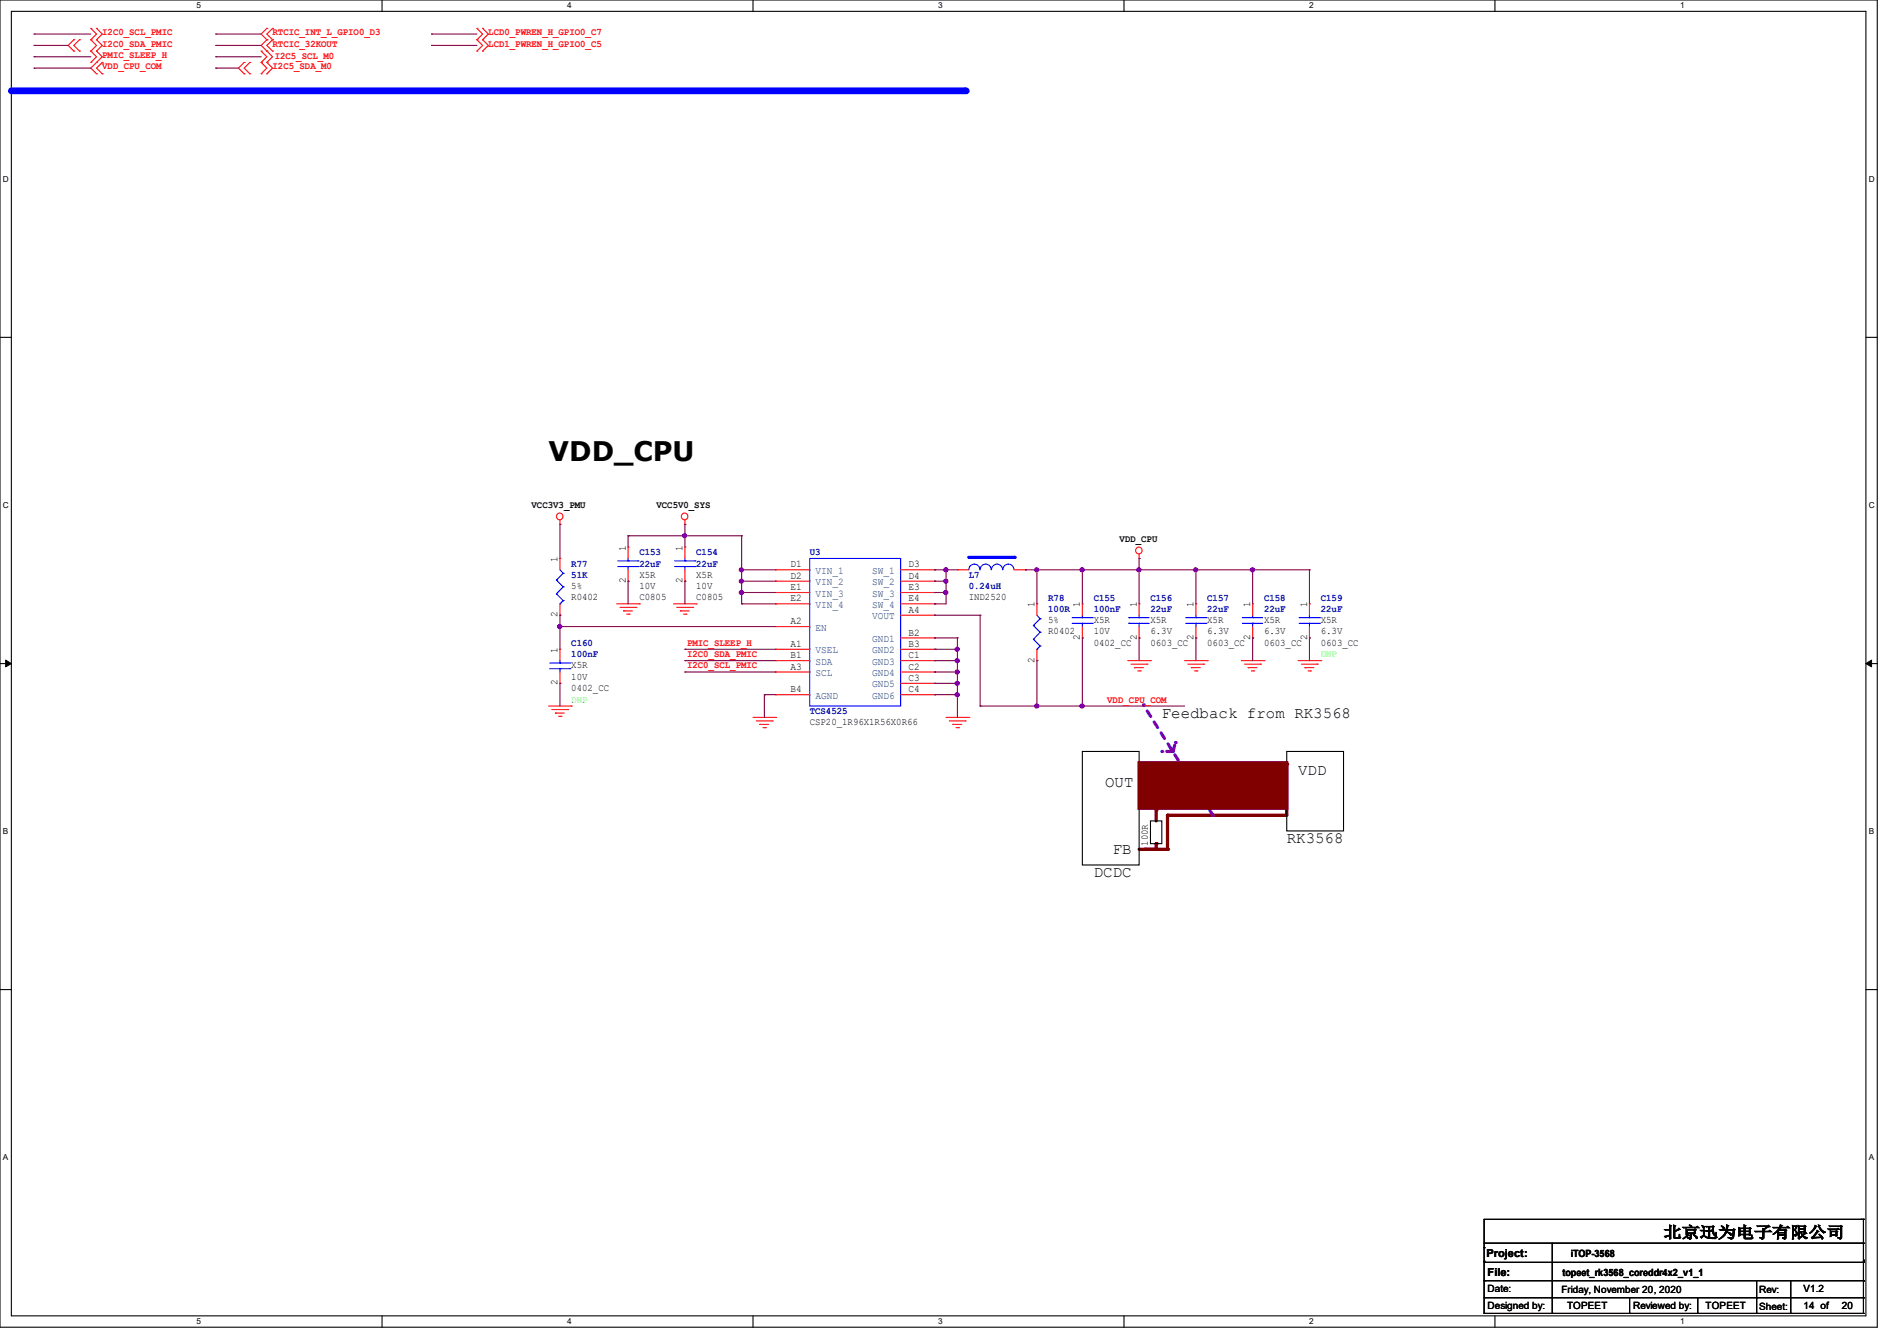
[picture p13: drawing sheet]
<svg xmlns="http://www.w3.org/2000/svg" width="297mm" height="210mm" viewBox="0 0 297 210" stroke-linecap="round" stroke-linejoin="round" font-family="sans-serif">
<defs><g id="words">
<text font-size="4.2" x="85.9" y="72.1">VDD_CPU</text>
<g font-size="2.5">
<text x="181.9" y="112.5">Feedback from RK3568</text>
<text x="173" y="123.2">OUT</text>
<text x="203.2" y="121.4">VDD</text>
<text x="171.2" y="137.4">DCDC</text>
<text x="174.2" y="133.7">FB</text>
<text x="201.5" y="132.1">RK3568</text>
<text x="260.5" y="193.8">北京迅为电子有限公司</text>
</g>
<g font-size="1.7">
<text x="232.7" y="196.8">Project:</text>
<text x="232.9" y="199.9">File:</text>
</g>
<g font-size="1.6" fill="#f00">
<text x="16" y="5.5">I2C0_SCL_PMIC</text>
<text x="42.7" y="5.5">RTCIC_INT_L_GPIO0_D3</text>
<text x="76.5" y="5.5">LCD0_PWREN_H_GPIO0_C7</text>
<text x="16" y="9.1">PMIC_SLEEP_H</text>
<text x="16" y="10.9">VDD_CPU_COM</text>
<text x="16" y="7.3">I2C0_SDA_PMIC</text>
<text x="42.7" y="10.9">I2C5_SDA_M0</text>
<text x="42.7" y="7.3">RTCIC_32KOUT</text>
<text x="43" y="9.3">I2C5_SCL_M0</text>
<text x="76.5" y="7.3">LCD1_PWREN_H_GPIO0_C5</text>
<text x="107.6" y="101.1">PMIC_SLEEP_H</text>
<text x="107.6" y="102.9">I2C0_SDA_PMIC</text>
<text x="107.6" y="104.7">I2C0_SCL_PMIC</text>
<text x="173.4" y="110">VDD_CPU_COM</text>
</g>
<g font-size="1.6">
<text x="83.2" y="79.5">VCC3V3_PMU</text>
<text x="102.8" y="79.5">VCC5V0_SYS</text>
<text x="87.3" y="88" transform="rotate(-90 87.3 88)">1</text>
<text x="98" y="86.2" transform="rotate(-90 98 86.2)">1</text>
<text x="106.9" y="86.2" transform="rotate(-90 106.9 86.2)">1</text>
<text x="123.8" y="88.9">D1</text>
<text x="142.2" y="88.9">D3</text>
<text x="175.3" y="84.8">VDD_CPU</text>
<text x="89.4" y="94">R0402</text>
<text x="89.4" y="92.2">5%</text>
<text x="98" y="91.4" transform="rotate(-90 98 91.4)">2</text>
<text x="100.1" y="94">C0805</text>
<text x="100.1" y="90.5">X5R</text>
<text x="100.1" y="92.2">10V</text>
<text x="106.9" y="91.4" transform="rotate(-90 106.9 91.4)">2</text>
<text x="109" y="94">C0805</text>
<text x="109" y="90.5">X5R</text>
<text x="109" y="92.2">10V</text>
<text x="123.8" y="90.6">D2</text>
<text x="123.8" y="92.4">E1</text>
<text x="123.8" y="94.2">E2</text>
<text x="142.2" y="90.6">D4</text>
<text x="142.2" y="92.4">E3</text>
<text x="142.2" y="94.2">E4</text>
<text x="142.2" y="96">A4</text>
<text x="151.7" y="94">IND2520</text>
<text x="162" y="95.1" transform="rotate(-90 162 95.1)">1</text>
<text x="169.1" y="95.1" transform="rotate(-90 169.1 95.1)">1</text>
<text x="178" y="95.1" transform="rotate(-90 178 95.1)">1</text>
<text x="186.9" y="95.1" transform="rotate(-90 186.9 95.1)">1</text>
<text x="195.8" y="95.1" transform="rotate(-90 195.8 95.1)">1</text>
<text x="204.6" y="95.1" transform="rotate(-90 204.6 95.1)">1</text>
<text x="87.3" y="96.7" transform="rotate(-90 87.3 96.7)">2</text>
<text x="123.8" y="101.3">A1</text>
<text x="123.8" y="97.7">A2</text>
<text x="142.2" y="99.5">B2</text>
<text x="142.2" y="101.3">B3</text>
<text x="164.1" y="99.4">R0402</text>
<text x="164.1" y="97.6">5%</text>
<text x="169.1" y="100.2" transform="rotate(-90 169.1 100.2)">2</text>
<text x="171.2" y="101.1">0402_CC</text>
<text x="171.2" y="97.6">X5R</text>
<text x="171.2" y="99.4">10V</text>
<text x="178" y="100.2" transform="rotate(-90 178 100.2)">2</text>
<text x="180.1" y="101.1">0603_CC</text>
<text x="180.1" y="97.6">X5R</text>
<text x="180.1" y="99.4">6.3V</text>
<text x="186.9" y="100.2" transform="rotate(-90 186.9 100.2)">2</text>
<text x="189" y="101.1">0603_CC</text>
<text x="189" y="97.6">X5R</text>
<text x="189" y="99.4">6.3V</text>
<text x="195.8" y="100.2" transform="rotate(-90 195.8 100.2)">2</text>
<text x="197.9" y="101.1">0603_CC</text>
<text x="197.9" y="97.6">X5R</text>
<text x="197.9" y="99.4">6.3V</text>
<text x="204.6" y="100.2" transform="rotate(-90 204.6 100.2)">2</text>
<text x="206.8" y="101.1">0603_CC</text>
<text x="206.8" y="97.6">X5R</text>
<text x="206.8" y="99.4">6.3V</text>
<text x="87.3" y="107.4" transform="rotate(-90 87.3 107.4)">2</text>
<text x="87.3" y="102.2" transform="rotate(-90 87.3 102.2)">1</text>
<text x="89.4" y="104.7">X5R</text>
<text x="89.4" y="106.5">10V</text>
<text x="123.8" y="103.1">B1</text>
<text x="123.8" y="104.9">A3</text>
<text x="142.2" y="103.1">C1</text>
<text x="142.2" y="104.9">C2</text>
<text x="142.2" y="106.6">C3</text>
<text x="162" y="103.8" transform="rotate(-90 162 103.8)">2</text>
<text x="89.4" y="108.2">0402_CC</text>
<text x="123.8" y="108.4">B4</text>
<text x="126.8" y="113.6">CSP20_1R96X1R56X0R66</text>
<text x="142.2" y="108.4">C4</text>
<text x="179.7" y="132.5" transform="rotate(-90 179.7 132.5)">100R</text>
<text x="245.9" y="196.9">iTOP-3568</text>
<text x="232.9" y="202.4">Date:</text>
<text x="244.5" y="202.5">Friday, November 20, 2020</text>
<text x="244.7" y="199.9">topeet_rk3568_coreddr4x2_v1_1</text>
<text x="275.4" y="202.5">Rev:</text>
<text x="282.4" y="202.3">V1.2</text>
<text x="232.9" y="205">Designed by:</text>
<text x="245.4" y="205">TOPEET</text>
<text x="255.7" y="205">Reviewed by:</text>
<text x="267" y="205">TOPEET</text>
<text x="275.4" y="205.2">Sheet:</text>
<text x="282.4" y="205">14 of</text>
<text x="288.4" y="205">20</text>
</g>
<g font-size="1.6" fill="#000080">
<text x="89.4" y="88.7">R77</text>
<text x="100.1" y="87">C153</text>
<text x="100.1" y="88.7">22uF</text>
<text x="109" y="87">C154</text>
<text x="109" y="88.7">22uF</text>
<text x="126.8" y="87">U3</text>
<text x="89.4" y="90.5">51K</text>
<text x="151.7" y="90.5">L7</text>
<text x="151.7" y="92.3">0.24uH</text>
<text x="164.1" y="94.1">R78</text>
<text x="164.1" y="95.8">100R</text>
<text x="171.2" y="94.1">C155</text>
<text x="171.2" y="95.8">100nF</text>
<text x="180.1" y="94.1">C156</text>
<text x="180.1" y="95.8">22uF</text>
<text x="189" y="94.1">C157</text>
<text x="189" y="95.8">22uF</text>
<text x="197.9" y="94.1">C158</text>
<text x="197.9" y="95.8">22uF</text>
<text x="206.8" y="94.1">C159</text>
<text x="206.8" y="95.8">22uF</text>
<text x="89.4" y="101.2">C160</text>
<text x="89.4" y="103">100nF</text>
<text x="126.8" y="111.8">TCS4525</text>
</g>
<g font-size="1.6" fill="#004080">
<text x="127.7" y="89.9">VIN_1</text>
<text x="136.6" y="89.9">SW_1</text>
<text x="127.7" y="91.7">VIN_2</text>
<text x="127.7" y="93.4">VIN_3</text>
<text x="127.7" y="95.2">VIN_4</text>
<text x="136.6" y="91.7">SW_2</text>
<text x="136.6" y="93.4">SW_3</text>
<text x="136.6" y="95.2">SW_4</text>
<text x="127.7" y="98.8">EN</text>
<text x="136.6" y="100.5">GND1</text>
<text x="136.6" y="97">VOUT</text>
<text x="127.7" y="102.3">VSEL</text>
<text x="127.7" y="104.1">SDA</text>
<text x="127.7" y="105.9">SCL</text>
<text x="136.6" y="102.3">GND2</text>
<text x="136.6" y="104.1">GND3</text>
<text x="136.6" y="105.9">GND4</text>
<text x="136.6" y="107.7">GND5</text>
<text x="127.7" y="109.4">AGND</text>
<text x="136.6" y="109.4">GND6</text>
</g>
<g font-size="1.6" fill="#0f0">
<text x="206.8" y="102.9">DNP</text>
<text x="89.4" y="110">DNP</text>
</g>
<g font-size="1.3">
<text x="30.8" y="1.3">5</text>
<text x="88.8" y="1.3">4</text>
<text x="146.9" y="1.3">3</text>
<text x="205" y="1.3">2</text>
<text x="263.1" y="1.3">1</text>
<text x=".5" y="28.4">D</text>
<text x="292.6" y="28.4">D</text>
<text x=".5" y="79.5">C</text>
<text x="292.6" y="79.5">C</text>
<text x=".5" y="130.6">B</text>
<text x="292.6" y="130.6">B</text>
<text x=".5" y="181.7">A</text>
<text x="292.6" y="181.7">A</text>
<text x="30.8" y="207.4">5</text>
<text x="88.8" y="207.4">4</text>
<text x="146.9" y="207.4">3</text>
<text x="205" y="207.4">2</text>
<text x="263.1" y="207.4">1</text>
</g>
</g></defs>
<path d="M0 0h293.9v207.9h-293.9zM1.8 1.8h290.3v204.3h-290.3z" fill="none" stroke="#000" stroke-width=".17"/>
<g fill="#fff">
<path d="M30.8 .2h.7v1.4h-.7z"/>
<path d="M30.8 206.2h.7v1.4h-.7z"/>
</g>
<path d="M59.8 0v1.8M59.8 206.1v1.8" fill="none" stroke="#000" stroke-width=".17"/>
<g fill="#fff">
<path d="M88.8 .2h.7v1.4h-.7z"/>
<path d="M88.8 206.2h.7v1.4h-.7z"/>
</g>
<path d="M117.9 0v1.8M117.9 206.1v1.8" fill="none" stroke="#000" stroke-width=".17"/>
<g fill="#fff">
<path d="M146.9 .2h.7v1.4h-.7z"/>
<path d="M146.9 206.2h.7v1.4h-.7z"/>
</g>
<path d="M176 0v1.8M176 206.1v1.8" fill="none" stroke="#000" stroke-width=".17"/>
<g fill="#fff">
<path d="M205 .2h.7v1.4h-.7z"/>
<path d="M205 206.2h.7v1.4h-.7z"/>
</g>
<path d="M234.1 0v1.8M234.1 206.1v1.8" fill="none" stroke="#000" stroke-width=".17"/>
<g fill="#fff">
<path d="M263.1 .2h.6v1.4h-.6z"/>
<path d="M263.1 206.2h.6v1.4h-.6z"/>
<path d="M.5 27.3h.9v1.4h-.9z"/>
<path d="M292.6 27.3h.9v1.4h-.9z"/>
<path d="M.5 78.4h.9v1.4h-.9z"/>
<path d="M292.6 78.4h.9v1.4h-.9z"/>
</g>
<path d="M0 52.8h1.8M292.1 52.8h1.8" fill="none" stroke="#000" stroke-width=".17"/>
<g fill="#fff">
<path d="M.5 129.5h.8v1.4h-.8z"/>
<path d="M292.6 129.5h.8v1.4h-.8z"/>
</g>
<path d="M0 103.9h1.8M292.1 103.9h1.8" fill="none" stroke="#000" stroke-width=".17"/>
<path d="M.9 103.4l.9 .5-.9 .5zM292.1 103.9l.9-.5v1z" fill="#000" stroke="#000" stroke-width=".16"/>
<g fill="#fff">
<path d="M.5 180.5h.8v1.4h-.8z"/>
<path d="M292.6 180.5h.8v1.4h-.8z"/>
</g>
<path d="M0 155h1.8M292.1 155h1.8" fill="none" stroke="#000" stroke-width=".17"/>
<path d="M201.5 119.7v8" fill="none" stroke="#800000" stroke-width=".51"/>
<circle cx="201.5" cy="119.7" r=".25" fill="#800000"/>
<path d="M182.8 127.7h18.7" fill="none" stroke="#800000" stroke-width=".51"/>
<circle cx="182.8" cy="127.7" r=".25" fill="#800000"/>
<path d="M181 132.1v.9" fill="none" stroke="#800000" stroke-width=".51"/>
<circle cx="181" cy="132.1" r=".25" fill="#800000"/>
<path d="M181 126.8v1.8" fill="none" stroke="#800000" stroke-width=".51"/>
<circle cx="181" cy="126.8" r=".25" fill="#800000"/>
<path d="M180.1 128.6h1.8v3.5h-1.8z" fill="none" stroke="#000" stroke-width=".17"/>
<path d="M182.8 127.7v5.3" fill="none" stroke="#800000" stroke-width=".51"/>
<circle cx="182.8" cy="133" r=".25" fill="#800000"/>
<path d="M178.4 133h2.6" fill="none" stroke="#800000" stroke-width=".51"/>
<circle cx="181" cy="133" r=".25" fill="#800000"/>
<path d="M179.2 133h3.6" fill="none" stroke="#800000" stroke-width=".51"/>
<circle cx="179.2" cy="133" r=".25" fill="#800000"/>
<path d="M189.9 127.7l-10.9-17.3" fill="none" stroke="#8000ff" stroke-width=".51" stroke-dasharray="1 1"/>
<circle cx="179" cy="110.4" r=".25" fill="#8000ff" stroke-dasharray="1 1"/>
<path d="M183.7 117.7l.3-1.4" fill="none" stroke="#8000ff" stroke-width=".51" stroke-dasharray="1 1"/>
<circle cx="184" cy="116.3" r=".25" fill="#8000ff" stroke-dasharray="1 1"/>
<path d="M183.7 117.7h-1.8" fill="none" stroke="#8000ff" stroke-width=".51" stroke-dasharray="1 1"/>
<circle cx="181.9" cy="117.7" r=".25" fill="#8000ff" stroke-dasharray="1 1"/>
<path d="M169.5 117.7h8.9v17.8h-8.9zM201.5 117.7h8.9v12.4h-8.9z" fill="none" stroke="#000" stroke-width=".17"/>
<path d="M178.4 119.5h23.1v7.1h-23.1z" fill-rule="evenodd" fill="#800000" stroke="#800000" stroke-width=".51"/>
<path d="M1.8 14.2h149.3" fill="none" stroke="#00f" stroke-width="1.1"/>
<circle cx="151.1" cy="14.2" r=".53" fill="#00f"/>
<g fill="none" stroke="#f00" stroke-width=".17">
<path d="M11.6 8h.1M11.6 6.2h.1M11.6 6.2l-.9 .9 .9 .9M12.4 6.2h.1M12.4 8h.1M12.4 6.2l-.8 .9 .8 .9M14.2 8h.1M14.2 9.8h.1M14.2 6.2h.1M14.2 4.4h.1M14.2 8l.9 .9-.9 .9M14.2 4.4l.9 .9-.9 .9"/>
<path d="M14.2 6.2l.9 .9-.9 .9M15.1 8h.1M15.1 9.8h.1M15.1 11.6h.1M15.1 6.2h.1M15.1 4.4h.1M15.1 8l.9 .9-1.8 1.8 .9 .9M15.1 4.4l.9 .9-.9 .9M15.1 6.2l.9 .9-.9 .9M16 11.6h.1M16 9.8h.1M16 9.8l-.9 .9 .9 .9"/>
<path d="M38.2 11.6h.1M38.2 9.8h.1M38.2 9.8l-.9 .9 .9 .9M39.1 9.8h.1M39.1 11.6h.1M39.1 9.8l-.9 .9 .9 .9M40.9 9.8h.1M40.9 11.6h.1M40.9 8h.1M40.9 9.8l.9 .9-.9 .9M40.9 8l.9 .9-.9 .9M41.8 9.8h.1"/>
<path d="M41.8 11.6h.1M41.8 8h.1M41.8 4.4h.1M41.8 6.2h.1M41.8 6.2l-.9 .9 1.8 1.8-.9 .9M41.8 9.8l.9 .9-.9 .9M41.8 4.4l-.9 .9 .9 .9M42.7 6.2h.1M42.7 4.4h.1M42.7 8h.1M42.7 6.2l-.9 .9 .9 .9M42.7 4.4l-.9 .9 .9 .9"/>
<path d="M74.7 6.2h.1M74.7 4.4h.1M74.7 8h.1M74.7 4.4l.9 .9-.9 .9M74.7 6.2l.9 .9-.9 .9M75.6 6.2h.1M75.6 4.4h.1M75.6 8h.1M75.6 4.4l.9 .9-.9 .9M75.6 6.2l.9 .9-.9 .9M87.7 82.1h.1M87.7 81.4v.7"/>
<path d="M96.6 94.6h3.5M97.1 95.1h2.5M97.6 95.7h.1M97.6 95.7h1.4M98.1 96.2h.4M98.3 85.7h.1M98.3 91h.1M98.3 85.7v1.8M98.3 89.2v1.8M98.5 96.2h.1M99.6 95.1h.1M100.1 94.6h.1"/>
<path d="M105.5 94.6h3.5M106 95.1h2.5M106.5 95.7h.1M106.5 95.7h1.4M107 96.2h.4M107.2 82.1h.1M107.2 85.7h.1M107.2 91h.1M107.2 81.4v.7M107.2 85.7v1.8M107.2 89.2v1.8M107.4 96.2h.1"/>
<path d="M108.5 95.1h.1M109 94.6h.1M162.3 94.6h.1M162.3 94.6v1.8M169.5 94.6h.1M169.5 99.9h.1M169.5 94.6v1.8M169.5 98.1v1.8M178.4 87.5h.1M178.4 94.6h.1M178.4 99.9h.1M178.4 86.8v.7"/>
<path d="M178.4 94.6v1.8M178.4 98.1v1.8M187.2 94.6h.1M187.2 99.9h.1M187.2 94.6v1.8M187.2 98.1v1.8M85.9 110.6h3.6M86.4 111.1h2.5M87 111.7h.1M87 111.7h1.3M87.5 112.2h.3M87.7 101.7h.1"/>
<path d="M87.7 107h.1M87.7 101.7v1.8M87.7 105.2v1.8M87.8 112.2h.1M88.9 111.1h.1M89.5 110.6h.1M117.9 112.4h3.6M118.4 112.9h2.5M119 113.5h.1M119 113.5h1.4M119.5 114h.3M119.8 114h.1"/>
<path d="M120.9 112.9h.1M121.5 112.4h.1M148.1 112.4h3.6M148.6 112.9h2.5M149.2 113.5h.1M149.2 113.5h1.4M149.7 114h.4M150.1 114h.1M151.1 112.9h.1M151.7 112.4h.1M162.3 103.5h.1M162.3 101.7v1.8"/>
<path d="M176.6 103.5h3.5M177.1 104h2.5M177.6 104.6h.1M177.6 104.6h1.4M178.1 105.1h.4M178.5 105.1h.1M179.6 104h.1M180.1 103.5h.1M185.5 103.5h3.5M186 104h2.5M186.5 104.6h.1M186.5 104.6h1.4"/>
<path d="M187 105.1h.4M187.4 105.1h.1M188.5 104h.1M189 103.5h.1M194.4 103.5h3.5M194.9 104h2.5M195.4 104.6h.1M195.4 104.6h1.4M195.9 105.1h.4M196.3 105.1h.1M197.4 104h.1M197.9 103.5h.1"/>
<path d="M203.2 103.5h3.6M203.8 104h2.4M204.3 104.6h.1M204.3 104.6h1.4M204.8 105.1h.4M205.2 105.1h.1M206.2 104h.1M206.8 103.5h.1"/>
<circle cx="87.6" cy="80.9" r=".52"/>
<circle cx="107.2" cy="80.9" r=".52"/>
<circle cx="178.3" cy="86.2" r=".52"/>
</g>
<g fill="none" stroke="#000" stroke-width=".17">
<path d="M232.4 195.4h.1M232.4 197.5h.1M232.4 194.7h59.4M232.4 197.7h59.4M243 194.7v11M291.4 191h.1M291.8 194.7h.1M291.8 191h.1M291.8 197.7h.1M291.8 197.4h.1M291.8 197.5h.1M291.8 191h-59.4v14.7"/>
<path d="M291.8 191v14.7M232.4 200.6h.1M232.4 205.7h.1M232.4 200.6h59.4M232.4 205.7h59.4M232.4 203.2h59.4M243 205.7h.1M255.1 205.7h.1M255.1 203.2v2.5M265.8 205.7h.1M265.8 203.2v2.5M275 205.7h.1"/>
<path d="M275 203.2h.1M275 200.6v5.1M280.4 205.7h.1M280.4 200.6v5.1M291.8 200.6h.1M291.8 203.2h.1M291.8 205.7h.1"/>
</g>
<g fill="none" stroke="#00f" stroke-width=".17">
<path d="M96.7 88.7h3.2M96.7 87.8h3.2M98.3 87.8h.1M98.3 88.7h.1M98.3 87.5v.3M98.3 88.7v.5M99.9 88.7h.1M99.9 87.8h.1M105.6 88.7h3.2M105.6 87.8h3.2M107.2 87.8h.1M107.2 88.7h.1"/>
<path d="M107.2 87.5v.3M107.2 88.7v.5M108.8 88.7h.1M108.8 87.8h.1M153.4 89.2a.87 .87 0 0 0-.9-.9 .87 .87 0 0 0-.8 .9M155.2 89.2a.87 .87 0 0 0-.9-.9 .87 .87 0 0 0-.8 .9M157 89.2a.87 .87 0 0 0-.9-.9 .87 .87 0 0 0-.9 .9M158.7 89.2a.87 .87 0 0 0-.8-.9 .87 .87 0 0 0-.9 .9M161.8 98h.1M161.8 98l1.1 1M162.3 96.4l.6 .5M162.9 96.9h.1"/>
<path d="M162.9 99h.1M162.9 96.9l-1.1 1.1M162.9 99l-1.1 1.1M167.9 97.6h3.1M167.9 96.7h3.1M169.5 96.7h.1M169.5 97.6h.1M169.5 96.4v.3M169.5 97.6v.5M171 97.6h.1M171 96.7h.1M176.7 97.6h.1"/>
<path d="M176.7 96.7h.1M176.7 97.6h3.2M176.7 96.7h3.2M178.4 96.7h.1M178.4 97.6h.1M178.4 96.4v.3M178.4 97.6v.5M185.6 97.6h3.2M185.6 96.7h3.2M187.2 96.7h.1M187.2 97.6h.1M187.2 96.4v.3"/>
<path d="M187.2 97.6v.5M188.8 97.6h.1M188.8 96.7h.1M86.1 104.7h3.1M86.1 103.8h3.1M87.7 103.8h.1M87.7 104.7h.1M87.7 103.5v.3M87.7 104.7v.5M89.2 104.7h.1M89.2 103.8h.1M161.8 100.1h.1"/>
<path d="M161.8 100.1l1.1 1.1M162.3 101.7h.1M162.9 101.2h.1M162.9 101.2l-.6 .5"/>
</g>
<path d="M151.7 87.3h7.1" fill="none" stroke="#00f" stroke-width=".51"/>
<circle cx="158.8" cy="87.3" r=".25" fill="#00f"/>
<g fill="none" stroke="#f00" stroke-width=".17">
<path d="M87.7 87.5h.1M87.7 96.4h.1M87.7 87.5v1.7M87.7 94.6v1.8M121.5 89.2h.1M121.5 91h.1M121.5 92.8h.1M121.5 94.6h.1M121.5 98.1h.1M121.5 89.2h5.3M121.5 91h5.3M121.5 92.8h5.3"/>
<path d="M121.5 94.6h5.3M121.5 98.1h5.3M141 89.2h5.3M141 91h5.3M141 92.8h5.3M141 94.6h5.3M141 99.9h5.3M141 96.4h5.3M146.3 89.2h.1M146.3 91h.1M146.3 92.8h.1M146.3 94.6h.1"/>
<path d="M146.3 99.9h.1M146.3 96.4h.1M149.9 89.2h.1M149.9 89.2h1.8M158.8 89.2h1.8M160.6 89.2h.1M196.1 94.6h.1M196.1 99.9h.1M196.1 94.6v1.8M196.1 98.1v1.8M205 94.6h.1M205 99.9h.1"/>
<path d="M205 94.6v1.8M205 98.1v1.8M121.5 101.7h.1M121.5 103.5h.1M121.5 108.8h.1M121.5 105.2h.1M121.5 101.7h5.3M121.5 103.5h5.3M121.5 105.2h5.3M121.5 108.8h5.3M141 101.7h5.3M141 103.5h5.3"/>
<path d="M141 105.2h5.3M141 107h5.3M141 108.8h5.3M146.3 101.7h.1M146.3 103.5h.1M146.3 105.2h.1M146.3 107h.1M146.3 108.8h.1"/>
</g>
<g fill="none" stroke="#00f" stroke-width=".17">
<path d="M87.1 90.8h.1M87.1 93h.1M87.1 90.8l1.1 1.1M87.1 93l1.1 1.1M87.7 94.6h.1M87.7 89.2l.5 .6M88.2 89.8h.1M88.2 91.9h.1M88.2 94.1h.1M88.2 89.8l-1.1 1M88.2 91.9l-1.1 1.1M88.2 94.1l-.5 .5"/>
<path d="M126.8 87.5h14.2v23.1h-14.2zM194.5 97.6h.1M194.5 96.7h.1M194.5 97.6h3.2M194.5 96.7h3.2M196.1 96.7h.1M196.1 97.6h.1M196.1 96.4v.3M196.1 97.6v.5M203.4 97.6h3.2M203.4 96.7h3.2M205 96.7h.1"/>
<path d="M205 97.6h.1M205 96.4v.3M205 97.6v.5M206.6 97.6h.1M206.6 96.7h.1"/>
</g>
<g fill="none" stroke="#800040" stroke-width=".17">
<path d="M5.3 8.9h.1M5.3 10.7h.1M5.3 5.3h.1M5.3 7.1h.1M5.3 8.9h8.9M5.3 10.7h8.9M5.3 5.3h8.9M5.3 7.1h5.4M33.8 8.9h.1M33.8 10.7h.1M33.8 5.3h.1M33.8 7.1h.1"/>
<path d="M33.8 8.9h7.1M33.8 10.7h3.5M33.8 5.3h7.1M33.8 7.1h7.1M67.6 5.3h.1M67.6 7.1h.1M67.6 5.3h7.1M67.6 7.1h7.1M87.7 98.1h.1M87.7 82.1h.1M87.7 96.4h.1M87.7 98.1h33.8"/>
<path d="M87.7 82.1v5.4M87.7 96.4v5.3M98.3 91h.1M98.3 83.9h.1M98.3 83.9h17.8M98.3 83.9v1.8M98.3 91v3.6M107.2 82.1h.1M107.2 91h.1M107.2 83.9h.1M107.2 82.1v3.6M107.2 91v3.6"/>
<path d="M116.1 94.6h.1M116.1 89.2h.1M116.1 91h.1M116.1 92.8h.1M116.1 83.9h.1M116.1 89.2h5.4M116.1 94.6h5.4M116.1 83.9v10.7M116.1 91h5.4M116.1 92.8h5.4M146.3 89.2h.1M146.3 99.9h.1"/>
<path d="M146.3 91h.1M146.3 92.8h.1M146.3 94.6h.1M146.3 96.4h.1M146.3 89.2h3.6M146.3 91h1.8M146.3 92.8h1.8M146.3 99.9h3.6M146.3 96.4h7.2M148.1 89.2h.1M148.1 92.8h.1M148.1 91h.1"/>
<path d="M148.1 89.2v5.4h-1.8M149.9 99.9h.1M149.9 99.9v12.5M153.5 96.4h.1M153.5 96.4v14.2M160.6 89.2h.1M160.6 89.2h44.4M162.3 89.2h.1M162.3 89.2v5.4M169.5 89.2h.1M169.5 99.9h.1M169.5 89.2v5.4"/>
<path d="M169.5 99.9v10.7M178.4 89.2h.1M178.4 99.9h.1M178.4 87.5h.1M178.4 87.5v7.1M178.4 99.9v3.6M187.2 89.2h.1M187.2 99.9h.1M187.2 89.2v5.4M187.2 99.9v3.6M196.1 89.2h.1M196.1 99.9h.1"/>
<path d="M196.1 89.2v5.4M196.1 99.9v3.6M205 89.2h.1M205 99.9h.1M205 89.2v5.4M205 99.9v3.6M87.7 107h.1M87.7 107v3.6M107.2 101.7h.1M107.2 103.5h.1M107.2 105.2h.1M107.2 101.7h14.3"/>
<path d="M107.2 103.5h14.3M107.2 105.2h14.3M119.7 108.8h.1M119.7 108.8v3.6M119.7 108.8h1.8M146.3 101.7h.1M146.3 103.5h.1M146.3 105.2h.1M146.3 107h.1M146.3 108.8h.1M146.3 101.7h3.6M146.3 103.5h3.6"/>
<path d="M146.3 108.8h3.6M146.3 105.2h3.6M146.3 107h3.6M149.9 101.7h.1M149.9 103.5h.1M149.9 105.2h.1M149.9 107h.1M149.9 108.8h.1M153.5 110.6h.1M153.5 110.6h32M162.3 103.5h.1M162.3 110.6h.1"/>
<path d="M162.3 103.5v7.1M169.5 110.6h.1"/>
</g>
<g fill="#f0f" stroke="#f0f" stroke-width=".17">
<circle cx="169.4" cy="89.2" r=".33"/>
<circle cx="162.3" cy="89.2" r=".33"/>
<circle cx="162.3" cy="110.6" r=".33"/>
<circle cx="87.6" cy="98.1" r=".33"/>
<circle cx="187.2" cy="89.2" r=".33"/>
<circle cx="178.3" cy="89.2" r=".33"/>
<circle cx="116.1" cy="92.8" r=".33"/>
<circle cx="116.1" cy="91" r=".33"/>
<circle cx="149.9" cy="101.7" r=".33"/>
<circle cx="149.9" cy="103.5" r=".33"/>
<circle cx="149.9" cy="105.2" r=".33"/>
<circle cx="149.9" cy="107" r=".33"/>
<circle cx="149.9" cy="108.8" r=".33"/>
<circle cx="148.1" cy="89.2" r=".33"/>
<circle cx="107.2" cy="83.9" r=".33"/>
<circle cx="116.1" cy="89.2" r=".33"/>
<circle cx="148.1" cy="92.8" r=".33"/>
<circle cx="148.1" cy="91" r=".33"/>
<circle cx="169.4" cy="110.6" r=".33"/>
<circle cx="196.1" cy="89.2" r=".33"/>
</g>
<use href="#words"/>
</svg>
